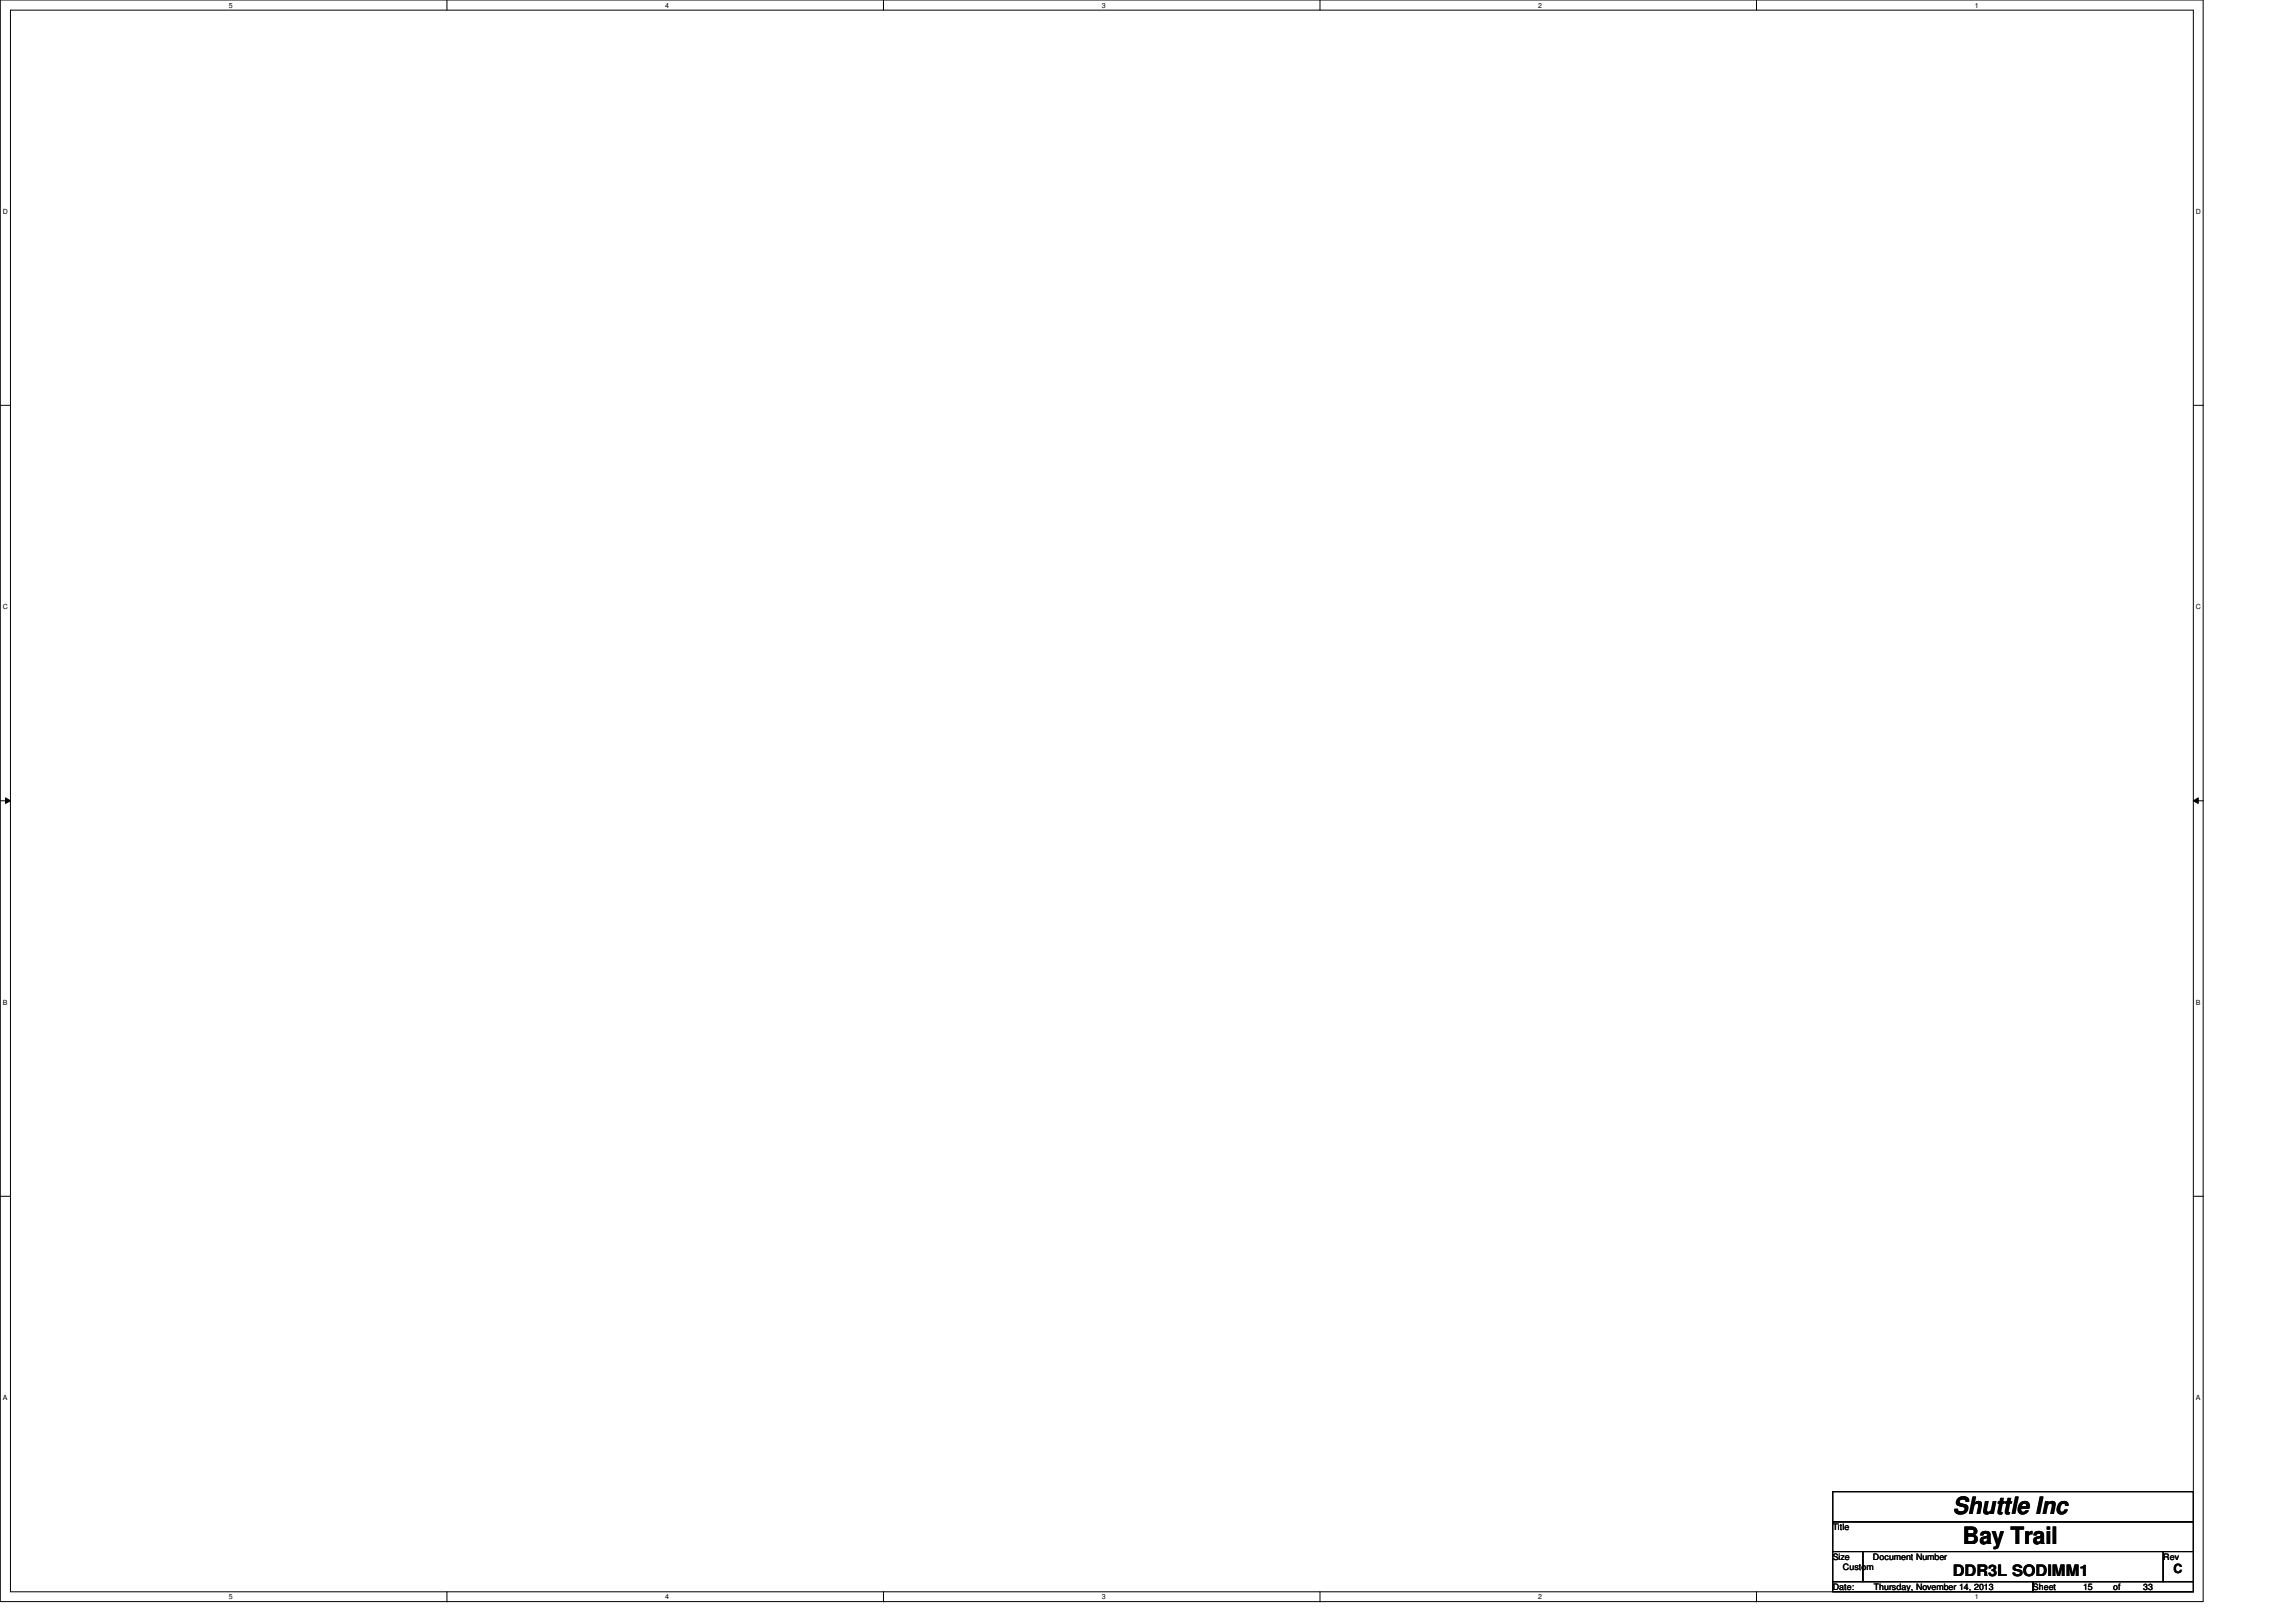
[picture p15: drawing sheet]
<svg xmlns="http://www.w3.org/2000/svg" width="297mm" height="210mm" viewBox="0 0 297 210" stroke-linecap="round" stroke-linejoin="round" font-family="sans-serif">
<defs><g id="words">
<g font-size="3.1">
<text x="252.6" y="195.9">Shuttle Inc</text>
<text x="254" y="199.8">Bay Trail</text>
</g>
<text font-size="2" x="252.6" y="204">DDR3L SODIMM1</text>
<text font-size="1.7" x="281.2" y="203.6">C</text>
<g font-size="1.1">
<text x="237.1" y="198">Title</text>
<text x="237.1" y="201.9">Size</text>
<text x="238.4" y="203.2">Custom</text>
<text x="242.3" y="201.9">Document Number</text>
<text x="279.9" y="201.9">Rev</text>
<text x="237.1" y="205.8">Date:</text>
<text x="242.4" y="205.8">Thursday, November 14, 2013</text>
<text x="263" y="205.8">Sheet</text>
<text x="269.5" y="205.8">15</text>
<text x="273.4" y="205.8">of</text>
<text x="277.3" y="205.8">33</text>
</g>
<g font-size=".9">
<text x="29.6" y="1">5</text>
<text x="86.1" y="1">4</text>
<text x="142.5" y="1">3</text>
<text x="199" y="1">2</text>
<text x="255.5" y="1">1</text>
<text x=".4" y="27.7">D</text>
<text x="284.1" y="27.7">D</text>
<text x=".4" y="78.8">C</text>
<text x="284.1" y="78.8">C</text>
<text x=".4" y="130">B</text>
<text x="284.1" y="130">B</text>
<text x=".4" y="181.2">A</text>
<text x="284.1" y="181.2">A</text>
<text x="29.6" y="207">5</text>
<text x="86.1" y="207">4</text>
<text x="142.5" y="207">3</text>
<text x="199" y="207">2</text>
<text x="255.5" y="207">1</text>
</g>
</g></defs>
<path d="M0 0h285v207.3h-285zM1.4 1.3h282.4v204.7h-282.4z" fill="none" stroke="#000" stroke-width=".13"/>
<g fill="#fff">
<path d="M29.6 .2h.5v1h-.5z"/>
<path d="M29.6 206.2h.5v1h-.5z"/>
</g>
<path d="M57.8 0v1.3M57.8 206v1.3" fill="none" stroke="#000" stroke-width=".13"/>
<g fill="#fff">
<path d="M86.1 .2h.5v1h-.5z"/>
<path d="M86.1 206.2h.5v1h-.5z"/>
</g>
<path d="M114.3 0v1.3M114.3 206v1.3" fill="none" stroke="#000" stroke-width=".13"/>
<g fill="#fff">
<path d="M142.5 .2h.5v1h-.5z"/>
<path d="M142.5 206.2h.5v1h-.5z"/>
</g>
<path d="M170.8 0v1.3M170.8 206v1.3" fill="none" stroke="#000" stroke-width=".13"/>
<g fill="#fff">
<path d="M199 .2h.5v1h-.5z"/>
<path d="M199 206.2h.5v1h-.5z"/>
</g>
<path d="M227.2 0v1.3M227.2 206v1.3" fill="none" stroke="#000" stroke-width=".13"/>
<g fill="#fff">
<path d="M255.5 .2h.5v1h-.5z"/>
<path d="M255.5 206.2h.5v1h-.5z"/>
<path d="M.4 26.9h.6v1h-.6z"/>
<path d="M284.1 26.9h.6v1h-.6z"/>
<path d="M.4 78h.6v1h-.6z"/>
<path d="M284.1 78h.6v1h-.6z"/>
</g>
<path d="M0 52.5h1.4M283.8 52.5h1.3" fill="none" stroke="#000" stroke-width=".13"/>
<g fill="#fff">
<path d="M.4 129.2h.6v1h-.6z"/>
<path d="M284.1 129.2h.6v1h-.6z"/>
</g>
<path d="M0 103.6h1.4M.7 103.3l.7 .3-.7 .4zM283.8 103.6l.6-.3v.7zM283.8 103.6h1.3" fill="none" stroke="#000" stroke-width=".13"/>
<path d="M.7 103.3l.7 .3-.7 .4zM283.8 103.6l.6-.3v.7z" fill="#000"/>
<g fill="#fff">
<path d="M.4 180.4h.5v1h-.5z"/>
<path d="M284.1 180.4h.5v1h-.5z"/>
</g>
<path d="M0 154.8h1.4M283.8 154.8h1.3M237.1 193h46.7v3.9h-46.7zM237.1 196.9h46.7v3.9h-46.7zM237.1 200.8h3.9v3.9h-3.9zM237.1 204.7h25.9v1.3h-25.9zM241 200.8h38.9v3.9h-38.9zM263 204.7h20.8v1.3h-20.8zM279.9 200.8h3.9v3.9h-3.9z" fill="none" stroke="#000" stroke-width=".13"/>
<use href="#words"/>
</svg>
